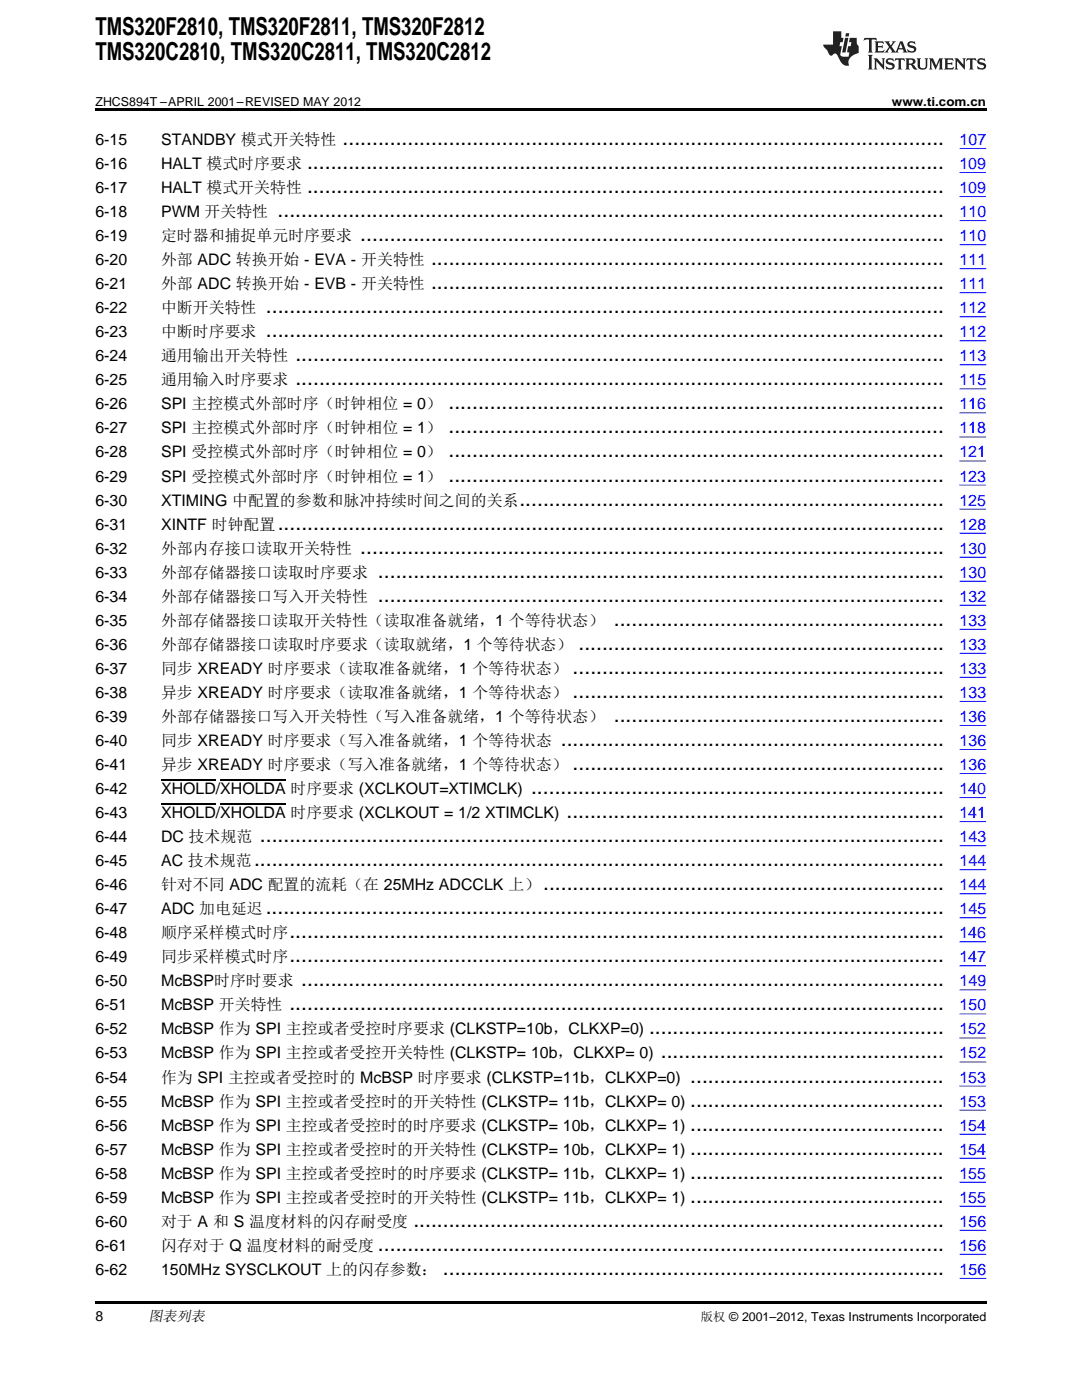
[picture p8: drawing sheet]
<svg xmlns="http://www.w3.org/2000/svg" width="216mm" height="279mm" viewBox="0 0 216 279" stroke-linecap="round" stroke-linejoin="round" font-family="sans-serif">
<defs><g id="words">
<g font-size="4.9">
<text x="19" y="7.1">TMS320F2810, TMS320F2811, TMS320F2812</text>
<text x="19" y="12">TMS320C2810, TMS320C2811, TMS320C2812</text>
</g>
<g font-size="4.2">
<text x="68.4" y="28.9">......................................................................................................</text>
<text x="61.3" y="33.7">............................................................................................................</text>
<text x="61.3" y="38.5">............................................................................................................</text>
<text x="55.4" y="43.3">.................................................................................................................</text>
<text x="71.9" y="48.1">...................................................................................................</text>
<text x="86" y="52.9">.......................................................................................</text>
<text x="86" y="57.7">.......................................................................................</text>
<text x="53.1" y="62.5">...................................................................................................................</text>
<text x="53.1" y="67.3">...................................................................................................................</text>
<text x="58.9" y="72.1">..............................................................................................................</text>
<text x="58.9" y="76.9">..............................................................................................................</text>
<text x="89.5" y="81.7">....................................................................................</text>
<text x="89.5" y="86.5">....................................................................................</text>
<text x="89.5" y="91.3">....................................................................................</text>
<text x="89.5" y="96.1">....................................................................................</text>
<text x="103.6" y="100.9">........................................................................</text>
<text x="55.4" y="105.7">.................................................................................................................</text>
<text x="71.9" y="110.5">...................................................................................................</text>
<text x="75.4" y="115.3">................................................................................................</text>
<text x="75.4" y="120.1">................................................................................................</text>
<text x="122.5" y="124.9">........................................................</text>
<text x="115.4" y="129.7">..............................................................</text>
<text x="114.3" y="134.5">...............................................................</text>
<text x="114.3" y="139.3">...............................................................</text>
<text x="111.9" y="148.9">.................................................................</text>
<text x="122.5" y="144.1">........................................................</text>
<text x="114.3" y="153.7">...............................................................</text>
<text x="106" y="158.5">......................................................................</text>
<text x="113" y="163.3">................................................................</text>
<text x="50.7" y="172.9">.....................................................................................................................</text>
<text x="51.9" y="168.1">....................................................................................................................</text>
<text x="108.4" y="177.7">....................................................................</text>
<text x="53" y="182.5">...................................................................................................................</text>
<text x="57.7" y="187.3">...............................................................................................................</text>
<text x="57.7" y="192.1">...............................................................................................................</text>
<text x="60.1" y="196.8">.............................................................................................................</text>
<text x="57.7" y="201.6">...............................................................................................................</text>
<text x="129.5" y="206.4">..................................................</text>
<text x="131.9" y="211.2">................................................</text>
<text x="137.7" y="216">...........................................</text>
<text x="137.7" y="220.8">...........................................</text>
<text x="137.7" y="225.6">...........................................</text>
<text x="137.7" y="230.4">...........................................</text>
<text x="137.7" y="235.2">...........................................</text>
<text x="82.5" y="244.8">..........................................................................................</text>
<text x="137.7" y="240">...........................................</text>
<text x="75.4" y="249.6">................................................................................................</text>
<text x="88.4" y="254.4">.....................................................................................</text>
</g>
<g font-size="3.2">
<text x="19" y="28.9">6-15</text>
<text x="32.1" y="28.9">STANDBY 模式开关特性</text>
<text x="19" y="33.7">6-16</text>
<text x="32.1" y="33.7">HALT 模式时序要求</text>
<text x="19" y="38.5">6-17</text>
<text x="32.1" y="38.5">HALT 模式开关特性</text>
<text x="19" y="43.3">6-18</text>
<text x="32.1" y="43.3">PWM 开关特性</text>
<text x="19" y="48.1">6-19</text>
<text x="19" y="52.9">6-20</text>
<text x="32.1" y="48.1">定时器和捕捉单元时序要求</text>
<text x="32.1" y="52.9">外部 ADC 转换开始 - EVA - 开关特性</text>
<text x="19" y="57.7">6-21</text>
<text x="32.1" y="57.7">外部 ADC 转换开始 - EVB - 开关特性</text>
<text x="19" y="62.5">6-22</text>
<text x="32.1" y="62.5">中断开关特性</text>
<text x="19" y="67.3">6-23</text>
<text x="32.1" y="67.3">中断时序要求</text>
<text x="19" y="72.1">6-24</text>
<text x="19" y="76.9">6-25</text>
<text x="32.1" y="72.1">通用输出开关特性</text>
<text x="32.1" y="76.9">通用输入时序要求</text>
<text x="19" y="81.7">6-26</text>
<text x="32.1" y="81.7">SPI 主控模式外部时序（时钟相位 = 0）</text>
<text x="19" y="86.5">6-27</text>
<text x="32.1" y="86.5">SPI 主控模式外部时序（时钟相位 = 1）</text>
<text x="19" y="91.3">6-28</text>
<text x="32.1" y="91.3">SPI 受控模式外部时序（时钟相位 = 0）</text>
<text x="19" y="96.1">6-29</text>
<text x="19" y="100.9">6-30</text>
<text x="32.1" y="96.1">SPI 受控模式外部时序（时钟相位 = 1）</text>
<text x="32.1" y="100.9">XTIMING 中配置的参数和脉冲持续时间之间的关系</text>
<text x="19" y="105.7">6-31</text>
<text x="32.1" y="105.7">XINTF 时钟配置</text>
<text x="19" y="110.5">6-32</text>
<text x="32.1" y="110.5">外部内存接口读取开关特性</text>
<text x="19" y="115.3">6-33</text>
<text x="32.1" y="115.3">外部存储器接口读取时序要求</text>
<text x="19" y="120.1">6-34</text>
<text x="19" y="124.9">6-35</text>
<text x="32.1" y="120.1">外部存储器接口写入开关特性</text>
<text x="32.1" y="124.9">外部存储器接口读取开关特性（读取准备就绪，1 个等待状态）</text>
<text x="19" y="129.7">6-36</text>
<text x="32.1" y="129.7">外部存储器接口读取时序要求（读取就绪，1 个等待状态）</text>
<text x="19" y="134.5">6-37</text>
<text x="32.1" y="134.5">同步 XREADY 时序要求（读取准备就绪，1 个等待状态）</text>
<text x="19" y="139.3">6-38</text>
<text x="32.1" y="139.3">异步 XREADY 时序要求（读取准备就绪，1 个等待状态）</text>
<text x="19" y="144.1">6-39</text>
<text x="19" y="148.9">6-40</text>
<text x="32.1" y="144.1">外部存储器接口写入开关特性（写入准备就绪，1 个等待状态）</text>
<text x="32.1" y="148.9">同步 XREADY 时序要求（写入准备就绪，1 个等待状态</text>
<text x="19" y="153.7">6-41</text>
<text x="32.1" y="153.7">异步 XREADY 时序要求（写入准备就绪，1 个等待状态）</text>
<text x="19" y="158.5">6-42</text>
<text x="32.1" y="158.5">XHOLD/XHOLDA 时序要求 (XCLKOUT=XTIMCLK)</text>
<text x="19" y="163.3">6-43</text>
<text x="32.1" y="163.3">XHOLD/XHOLDA 时序要求 (XCLKOUT = 1/2 XTIMCLK)</text>
<text x="19" y="168.1">6-44</text>
<text x="19" y="172.9">6-45</text>
<text x="32.1" y="168.1">DC 技术规范</text>
<text x="32.1" y="172.9">AC 技术规范</text>
<text x="19" y="177.7">6-46</text>
<text x="32.1" y="177.7">针对不同 ADC 配置的流耗（在 25MHz ADCCLK 上）</text>
<text x="19" y="182.5">6-47</text>
<text x="32.1" y="182.5">ADC 加电延迟</text>
<text x="19" y="187.3">6-48</text>
<text x="32.1" y="187.3">顺序采样模式时序</text>
<text x="19" y="192.1">6-49</text>
<text x="19" y="196.8">6-50</text>
<text x="32.1" y="192.1">同步采样模式时序</text>
<text x="32.1" y="196.8">McBSP时序时要求</text>
<text x="19" y="201.6">6-51</text>
<text x="32.1" y="201.6">McBSP 开关特性</text>
<text x="19" y="206.4">6-52</text>
<text x="32.1" y="206.4">McBSP 作为 SPI 主控或者受控时序要求 (CLKSTP=10b，CLKXP=0)</text>
<text x="19" y="211.2">6-53</text>
<text x="32.1" y="211.2">McBSP 作为 SPI 主控或者受控开关特性 (CLKSTP= 10b，CLKXP= 0)</text>
<text x="19" y="216">6-54</text>
<text x="19" y="220.8">6-55</text>
<text x="32.1" y="216">作为 SPI 主控或者受控时的 McBSP 时序要求 (CLKSTP=11b，CLKXP=0)</text>
<text x="32.1" y="220.8">McBSP 作为 SPI 主控或者受控时的开关特性 (CLKSTP= 11b，CLKXP= 0)</text>
<text x="19" y="225.6">6-56</text>
<text x="32.1" y="225.6">McBSP 作为 SPI 主控或者受控时的时序要求 (CLKSTP= 10b，CLKXP= 1)</text>
<text x="19" y="230.4">6-57</text>
<text x="32.1" y="230.4">McBSP 作为 SPI 主控或者受控时的开关特性 (CLKSTP= 10b，CLKXP= 1)</text>
<text x="19" y="235.2">6-58</text>
<text x="32.1" y="235.2">McBSP 作为 SPI 主控或者受控时的时序要求 (CLKSTP= 11b，CLKXP= 1)</text>
<text x="19" y="240">6-59</text>
<text x="19" y="244.8">6-60</text>
<text x="32.1" y="244.8">对于 A 和 S 温度材料的闪存耐受度</text>
<text x="32.1" y="240">McBSP 作为 SPI 主控或者受控时的开关特性 (CLKSTP= 11b，CLKXP= 1)</text>
<text x="19" y="249.6">6-61</text>
<text x="32.1" y="249.6">闪存对于 Q 温度材料的耐受度</text>
<text x="19" y="254.4">6-62</text>
<text x="32.1" y="254.4">150MHz SYSCLKOUT 上的闪存参数：</text>
</g>
<g font-size="3.2" fill="#00f">
<text x="191.5" y="28.9">107</text>
<text x="191.5" y="33.7">109</text>
<text x="191.5" y="38.5">109</text>
<text x="191.5" y="43.3">110</text>
<text x="191.5" y="48.1">110</text>
<text x="191.5" y="52.9">111</text>
<text x="191.5" y="57.7">111</text>
<text x="191.5" y="62.5">112</text>
<text x="191.5" y="67.3">112</text>
<text x="191.5" y="72.1">113</text>
<text x="191.5" y="76.9">115</text>
<text x="191.5" y="81.7">116</text>
<text x="191.5" y="86.5">118</text>
<text x="191.5" y="91.3">121</text>
<text x="191.5" y="100.9">125</text>
<text x="191.5" y="96.1">123</text>
<text x="191.5" y="105.7">128</text>
<text x="191.5" y="110.5">130</text>
<text x="191.5" y="115.3">130</text>
<text x="191.5" y="120.1">132</text>
<text x="191.5" y="124.9">133</text>
<text x="191.5" y="129.7">133</text>
<text x="191.5" y="134.5">133</text>
<text x="191.5" y="139.3">133</text>
<text x="191.5" y="144.1">136</text>
<text x="191.5" y="148.9">136</text>
<text x="191.5" y="153.7">136</text>
<text x="191.5" y="158.5">140</text>
<text x="191.5" y="163.3">141</text>
<text x="191.5" y="168.1">143</text>
<text x="191.5" y="172.9">144</text>
<text x="191.5" y="177.7">144</text>
<text x="191.5" y="182.5">145</text>
<text x="191.5" y="187.3">146</text>
<text x="191.5" y="192.1">147</text>
<text x="191.5" y="196.8">149</text>
<text x="191.5" y="201.6">150</text>
<text x="191.5" y="206.4">152</text>
<text x="191.5" y="211.2">152</text>
<text x="191.5" y="216">153</text>
<text x="191.5" y="220.8">153</text>
<text x="191.5" y="225.6">154</text>
<text x="191.5" y="230.4">154</text>
<text x="191.5" y="235.2">155</text>
<text x="191.5" y="240">155</text>
<text x="191.5" y="244.8">156</text>
<text x="191.5" y="249.6">156</text>
<text x="191.5" y="254.4">156</text>
</g>
<text font-size="2.9" x="29.6" y="263.6">图表列表</text>
<text font-size="2.8" x="19" y="263.6">8</text>
<g font-size="2.5">
<text x="19" y="21.1">ZHCS894T –APRIL 2001–REVISED MAY 2012</text>
<text x="178" y="21.1">www.ti.com.cn</text>
<text x="139.8" y="263.6">版权 © 2001–2012, Texas Instruments Incorporated</text>
</g>
</g></defs>
<g fill="#231f20">
<path d="M172.5 7.6l-.1 .5 .4-.2h.6v.1v2.1l-.2 .4h.9l-.2-.4v-2.1l.1-.1h.5l.5 .2-.2-.5zM174.5 8.3l.2 .3v1.5l-.2 .4h1.8l.2-.6a1.04 1.04 0 0 1-1.3 .2v-.7h.6l.3 .2v-.6l-.3 .2h-.6v-.6l.8-.1 .4 .3-.2-.5zM176.5 8.3l.9 1.1-.9 1.1h.8l-.2-.2 .4-.7 .5 .7-.2 .2h1.5l-.2-.2 .2-.4h.9l.1 .4-.2 .2h1l-.3-.3-.7-1.9h-.5l-.9 2-.8-1 .9-1h-.8l.1 .3-.4 .5-.3-.6 .1-.2zM179.7 8.6l.4 1h-.7zM181.3 8.4a.63 .63 0 0 0-.2 .7 .63 .63 0 0 0 .6 .4l.6 .2 .1 .2a.75 .75 0 0 1-.7 .4 .75 .75 0 0 1-.6-.5l.1 .7 .1-.1a1.11 1.11 0 0 0 1.5-.6 1.13 1.13 0 0 0-1.2-.8l-.1-.4a1.04 1.04 0 0 1 1.2 .2l-.2-.5-.2 .1-.4-.2zM173.2 10.9l.2 .4v2.2l-.2 .4h1l-.3-.4v-2.2l.3-.4zM174.3 11.6l.3 .4v1.5l-.3 .4h.8l-.2-.4v-1.3l1.5 1.7v-1.9l.2-.4h-.7l.2 .4v.9l-1.1-1.3zM177 11.8a.62 .62 0 0 0-.2 .7 .62 .62 0 0 0 .6 .4l.6 .1 .1 .3a.76 .76 0 0 1-.7 .3 .76 .76 0 0 1-.7-.4l.2 .7 .1-.1a1.11 1.11 0 0 0 1.5-.6 1.13 1.13 0 0 0-1.2-.8l-.1-.4a1.04 1.04 0 0 1 1.2 .2l-.2-.6-.2 .1-.5-.1zM178.7 11.6l-.2 .6a.61 .61 0 0 1 .8-.3v1.6l-.2 .4h.9l-.2-.4v-1.6a.63 .63 0 0 1 .7 .3l-.1-.6zM180.6 11.6l.3 .4v1.5l-.3 .4h1l-.2-.2-.1-.8 .6 .2a.76 .76 0 0 0 1.2 .7l-1-1a.58 .58 0 0 0 .6-.5 .58 .58 0 0 0-.5-.6zM181.4 11.9h.1a.45 .45 0 0 1 .5 .1 .45 .45 0 0 1 .1 .5l-.8 .2zM182.9 11.6l.2 .2a2.17 2.17 0 0 0 .3 1.9 .99 .99 0 0 0 1.6-.6v-1.1l.2-.4h-.7l.2 .2a1.92 1.92 0 0 1-.2 1.8 .6 .6 0 0 1-.9-.5v-1.1l.2-.4zM185.4 11.6l.2 .4v1.5l-.2 .4h.7l-.2-.4v-1.4l.8 1.8 .8-1.8v1.4l-.2 .4h.9l-.2-.4v-1.5l.2-.4h-.8l-.6 1.5-.6-1.5zM188.4 11.6l.2 .4v1.5l-.2 .4h1.8l.1-.6a1.04 1.04 0 0 1-1.2 .1v-.6h.5l.4 .2v-.6l-.4 .2h-.5v-.7h.8l.3 .3-.1-.6zM190.5 11.6l.2 .4v1.5l-.2 .4h.7l-.2-.4v-1.3l1.5 1.7v-1.9l.2-.4h-.7l.2 .4v.9l-1.1-1.3zM192.9 11.6l-.1 .6a.61 .61 0 0 1 .7-.3l.1 1.6-.3 .4h1l-.3-.4 .1-1.6a.63 .63 0 0 1 .7 .3l-.1-.6zM195.2 11.8a.62 .62 0 0 0-.2 .7 .62 .62 0 0 0 .6 .4l.6 .1 .1 .3a.76 .76 0 0 1-.7 .3 .76 .76 0 0 1-.6-.4l.1 .7 .1-.1a1.11 1.11 0 0 0 1.6-.6 1.13 1.13 0 0 0-1.3-.8l-.1-.4a1.04 1.04 0 0 1 1.2 .2l-.1-.6-.2 .1-.5-.1z"/>
<path d="M166.2 6.3v2.6h-1.9v.4l.8 .9a.91 .91 0 0 0 1 .8 .56 .56 0 0 1 .5-.3 .56 .56 0 0 1 .5 .3l.4 .8a1.53 1.53 0 0 0 1.9 1.2 1.54 1.54 0 0 1 1-2.1l.9-.3v-1.4a1.52 1.52 0 0 1-.4-1.6h-1.3l-.2 .8h.5l-.2 .8h-.5l-.1 1v.2l.4 .1-.2 .8a1.93 1.93 0 0 1-1.6-.3l.3-1.8h-.5l.2-.8h.4l.2-.8h-.4v-1.3zM168.6 7.6l-.6 2.9h.7l.6-2.9zM168.8 6.6l-.1 .7h.6l.2-.7z"/>
</g>
<path d="M19 21.6h177.8v.6h-177.8zM19 259.7h177.8v.5h-177.8z" fill="#000"/>
<path d="M32.1 155.7h11M44 155.7h13M32.1 160.5h11M44 160.5h13" fill="none" stroke="#000" stroke-width=".21"/>
<g fill="none" stroke="#00f" stroke-width=".2">
<path d="M191.5 34.4h5.2M191.5 39.2h5.2M191.5 29.6h5.3M191.5 44h5.3M191.5 48.8h5.3M191.5 53.6h5.3M191.5 58.4h5.3M191.5 63.2h5.3M191.5 68h5.3M191.5 72.8h5.3M191.5 77.6h5.3M191.5 82.4h5.2"/>
<path d="M191.5 87.2h5.2M191.5 92h5.2M191.5 96.8h5.2M191.5 101.6h5.2M191.5 106.4h5.3M191.5 111.2h5.3M191.5 116h5.3M191.5 120.8h5.3M191.5 125.6h5.3M191.5 130.4h5.3M191.5 135.2h5.3M191.5 140h5.3"/>
<path d="M191.5 159.2h5.2M191.5 144.8h5.3M191.5 149.6h5.3M191.5 154.4h5.3M191.5 164h5.2M191.5 168.8h5.3M191.5 173.6h5.3M191.5 178.4h5.3M191.5 188h5.2M191.5 192.8h5.2M191.5 183.2h5.3M191.5 197.6h5.3"/>
<path d="M191.5 207.2h5.2M191.5 216.7h5.2M191.5 202.4h5.3M191.5 211.9h5.3M191.5 221.5h5.2M191.5 226.3h5.2M191.5 231.1h5.2M191.5 235.9h5.2M191.5 240.7h5.2M191.5 245.5h5.3M191.5 250.3h5.3M191.5 255.1h5.3"/>
</g>
<use href="#words"/>
</svg>
